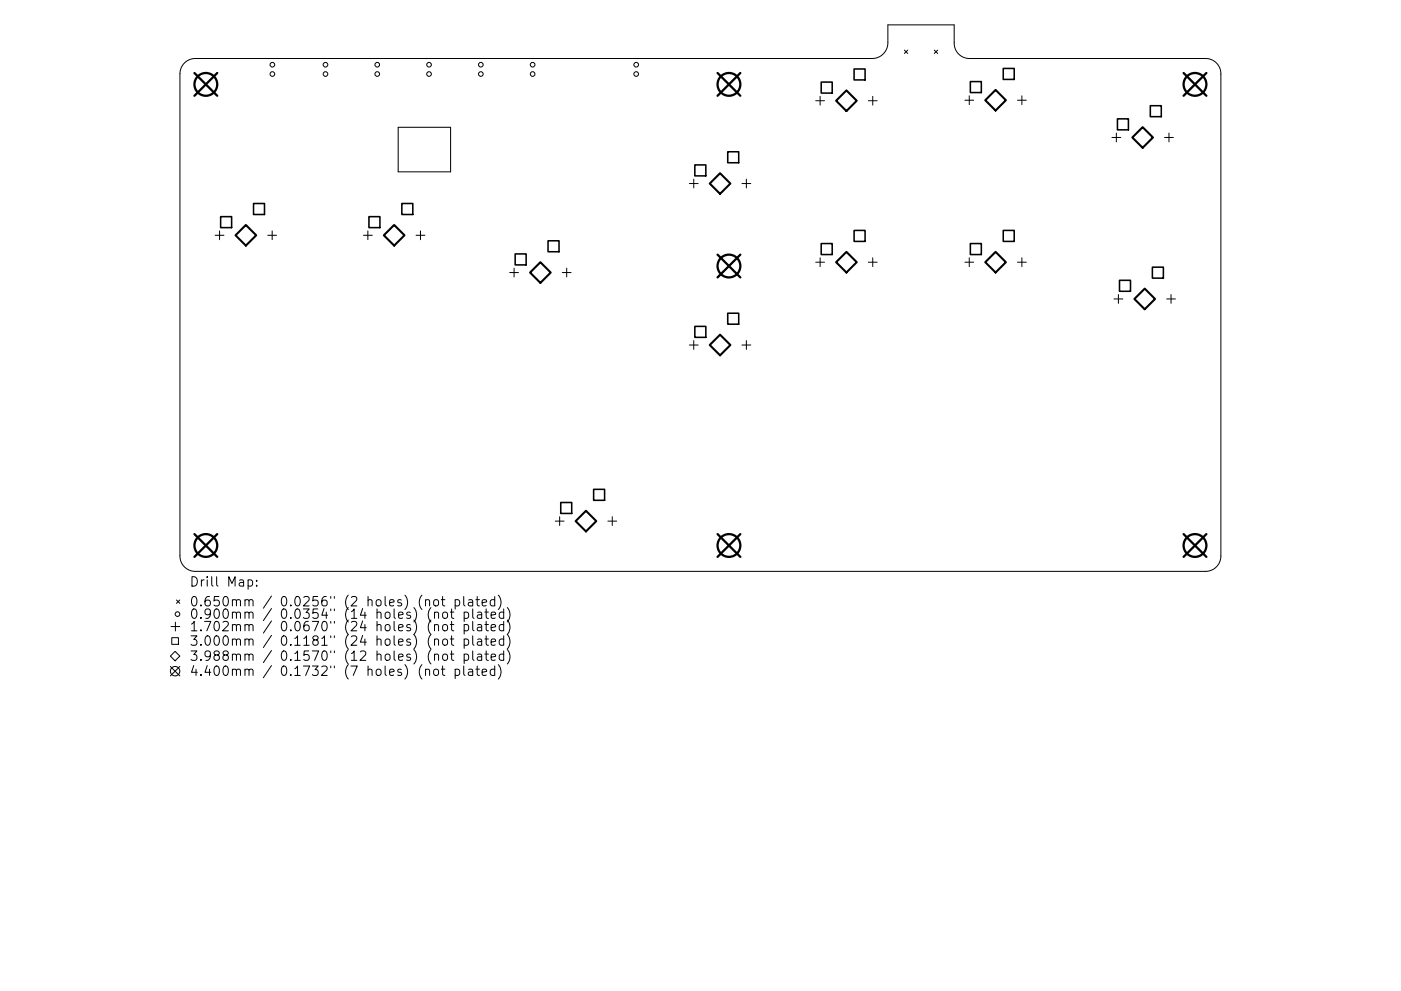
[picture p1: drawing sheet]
<svg xmlns="http://www.w3.org/2000/svg" width="297mm" height="210mm" viewBox="0 0 297 210" stroke-linecap="round" stroke-linejoin="round" font-family="sans-serif">
<defs><g id="words">
<g font-size="2.8">
<text x="40.1" y="124.5">Drill Map:</text>
<text x="40.1" y="128.7">0.650mm / 0.0256&quot; (2 holes) (not plated)</text>
<text x="40.1" y="131.3">0.900mm / 0.0354&quot; (14 holes) (not plated)</text>
<text x="40.1" y="133.9">1.702mm / 0.0670&quot; (24 holes) (not plated)</text>
<text x="40.1" y="137">3.000mm / 0.1181&quot; (24 holes) (not plated)</text>
<text x="40.1" y="140.2">3.988mm / 0.1570&quot; (12 holes) (not plated)</text>
<text x="40.1" y="143.4">4.400mm / 0.1732&quot; (7 holes) (not plated)</text>
</g>
</g></defs>
<g fill="none" stroke="#000" stroke-width=".21">
<path d="M39.1 13.3a3.3 3.3 0 0 1 2.4-.9h143.4a3.3 3.3 0 0 0 3.3-3.4v-3.7h14.1v3.8a3.2 3.2 0 0 0 3.2 3.3h50.2a3.2 3.2 0 0 1 3.1 3.3v102.3a3.2 3.2 0 0 1-3.2 3.2h-214.2a3.2 3.2 0 0 1-3.2-3.3v-102.3a3.3 3.3 0 0 1 .9-2.3zM191.7 10.6l.8 .7M192.5 10.6l-.8 .7M198.1 10.6l.7 .7M198.8 10.6l-.7 .7M84.4 27h11.1v9.5h-11.1zM146.2 38.9h1.8M147.1 38v1.9M157.3 38.9h1.9M158.2 38v1.9M172.9 21.4h1.9M173.9 20.4v1.9"/>
<path d="M184.1 21.4h1.9M185 20.4v1.9M204.6 21.3h1.8M205.5 20.3v1.9M215.7 21.3h1.9M216.7 20.3v1.9M235.8 29.2h1.8M236.7 28.2v1.9M246.9 29.2h1.9M247.8 28.2v1.9M45.6 49.9h1.9M46.6 49v1.9"/>
<path d="M56.8 49.9h1.8M57.7 49v1.9M77.1 49.9h1.8M78 49v1.9M88.2 49.9h1.9M89.1 49v1.9M108.1 57.8h1.8M109 56.9v1.9M119.2 57.8h1.9M120.2 56.9v1.9M172.9 55.6h1.9M173.9 54.7v1.9"/>
<path d="M184.1 55.6h1.9M185 54.7v1.9M204.6 55.6h1.8M205.5 54.7v1.9M215.7 55.6h1.9M216.7 54.7v1.9M146.2 73.2h1.8M147.1 72.3v1.8M157.3 73.2h1.9M158.2 72.3v1.8M236.2 63.4h1.9M237.1 62.5v1.9"/>
<path d="M247.3 63.4h1.9M248.3 62.5v1.9M117.7 110.6h1.9M118.7 109.6v1.9M128.9 110.6h1.8M129.8 109.6v1.9M36.3 132.9h1.8M36.4 135.3h1.4v1.4h-1.4zM37.1 138.2l1 1-1 1-1-1zM37.2 132v1.9M37.4 127.3l.7 .7M38.1 127.3l-.7 .7"/>
<path d="M52.6 123.1l.6-.1 .4 .4v.6l-.2 .3h-.8M54.4 124.2v.2M54.4 123.1v.2M90.2 127.4l.3-.2 .5 .1 .1 1.3M92 127.4l.3-.2a.54 .54 0 0 1 .7 .4l-.1 .8-.6 .2-.4-.4zM92.1 130.1a.5 .5 0 0 1 .9 0v1.1M92.1 132.7a.5 .5 0 0 1 .9 .1v1M92.1 135.8a.5 .5 0 0 1 .9 .1v1M92.1 139a.5 .5 0 0 1 .9 .1v1M93.6 127.2h.7M93.8 126.6v1.7l.1 .2 .4 .1M93.9 130.1l.3-.2 .6 .2 .1 .7-.2 .3-.5 .1-.3-.2z"/>
<path d="M93.9 132.7l.3-.2 .6 .2 .1 .8-.2 .2-.5 .1-.3-.2zM93.9 135.8l.3-.2 .6 .2 .1 .7-.2 .3-.5 .1-.3-.2zM94 138.9l.5-.1 .4 .4v.5l-.4 .4-.5-.1-.2-.3v-.5zM95.5 129.9h.7M95.5 132.5h.7M95.5 135.6h.7M95.5 138.8h.7M95.7 129.2v1.7l.1 .2 .4 .1M95.7 131.8v1.8l.1 .1 .4 .1M95.7 134.9v1.7l.1 .2 .4 .1M95.7 138.1v1.7l.1 .2 .4 .1M96.5 127.3l.6-.1 .4 .4v.6l-.2 .3h-.8"/>
<path d="M96.5 127.2v2M98.3 126.6v1.7l.3 .3M98.4 130l.6-.1 .4 .3v.6l-.2 .3h-.8M98.4 132.6l.6-.1 .4 .4v.6l-.2 .2h-.8M98.4 135.7l.6-.1 .4 .4v.5l-.2 .3h-.8M98.4 138.9l.6-.1 .4 .4v.5l-.2 .3h-.8M98.4 129.9v2M98.4 132.5v2M98.4 135.6v2M98.4 138.8v2M99.4 127.3h.7l.1 1.3M100.2 127.7l-.6 .1a.39 .39 0 0 0-.3 .4 .39 .39 0 0 0 .3 .4l.6-.1"/>
<path d="M100.2 129.2v1.7l.3 .3M100.2 131.8v1.8l.3 .2M100.2 134.9v1.7l.3 .3M100.2 138.1v1.7l.3 .3M100.9 127.2h.8M101.2 126.6v1.7l.1 .2 .4 .1M101.3 130h.7l.1 1.2M101.3 132.6h.7l.1 1.2M101.3 135.7h.7l.1 1.2M101.3 138.9h.7l.1 1.2M102.1 130.3l-.6 .1a.39 .39 0 0 0-.3 .4 .39 .39 0 0 0 .3 .4l.6-.1M102.1 133l-.6 .1a.39 .39 0 0 0-.3 .4 .39 .39 0 0 0 .3 .3l.6-.1"/>
<path d="M102.1 136l-.6 .1a.39 .39 0 0 0-.3 .4 .39 .39 0 0 0 .3 .4l.6-.1M102.1 139.2l-.6 .1a.39 .39 0 0 0-.3 .4 .39 .39 0 0 0 .3 .4l.6-.1M102.2 127.9l1-.2-.1-.4-.6-.1-.3 .3 .1 1h.8M102.8 129.9h.8M102.8 132.5h.8M102.8 135.6h.8M102.8 138.8h.8M103.1 129.2v1.7l.1 .2 .4 .1M103.1 131.8v1.8l.1 .1 .4 .1M103.1 134.9v1.7l.1 .2 .4 .1M103.1 138.1v1.7l.1 .2 .4 .1M104.1 130.5l1-.2-.1-.3-.6-.1-.3 .2 .1 1h.8"/>
<path d="M104.1 133.2l1-.2-.1-.4-.6-.1-.3 .3 .1 .9h.8M104.1 136.2l1-.2-.1-.3-.6-.1-.3 .3 .1 .9h.8M104.1 139.4l1-.2-.1-.3-.6-.1-.3 .3 .1 .9h.8M104.9 127.3l-.6-.1-.4 .4v.6l.2 .3h.8M104.9 126.6v2M105.7 126.3a2.29 2.29 0 0 1 0 3M106.8 130l-.6-.1-.4 .3v.6l.2 .3h.8M106.8 132.6l-.6-.1-.4 .4v.6l.2 .2h.8M106.8 135.7l-.6-.1-.4 .4v.5l.2 .3h.8M106.8 138.9l-.6-.1-.4 .4v.5l.2 .3h.8M106.8 129.2v2M106.8 131.8v2"/>
<path d="M106.8 134.9v2M106.8 138.1v2M107.6 128.9a2.29 2.29 0 0 1 0 3.1M107.6 131.6a2.29 2.29 0 0 1 0 3M107.6 134.6a2.29 2.29 0 0 1 0 3.1M107.6 137.8a2.29 2.29 0 0 1 0 3.1M36.1 141.4l2 2M38.1 141.4l-2 2M90.2 142.2a.5 .5 0 0 1 .9 .1v1M92 142.2l.3-.2 .6 .2 .1 .7-.2 .3-.5 .1-.3-.2zM93.6 142h.7M93.8 141.3v1.7l.1 .2 .4 .1"/>
<path d="M96.5 142.1l.6-.1 .4 .4v.5l-.2 .3h-.8M96.5 142v2M98.3 141.3v1.7l.3 .3M99.4 142.1h.7l.1 1.2M100.2 142.4l-.6 .1a.39 .39 0 0 0-.3 .4 .39 .39 0 0 0 .3 .4l.6-.1M100.9 142h.8M101.2 141.3v1.7l.1 .2 .4 .1M102.2 142.6l1-.2-.1-.3-.6-.1-.3 .3 .1 .9h.8M104.9 142.1l-.6-.1-.4 .4v.5l.2 .3h.8M104.9 141.3v2M105.7 141a2.29 2.29 0 0 1 0 3.1"/>
<circle cx="57.8" cy="13.7" r=".49"/>
<circle cx="57.8" cy="15.7" r=".49"/>
<circle cx="69" cy="13.7" r=".49"/>
<circle cx="69" cy="15.7" r=".49"/>
<circle cx="80" cy="13.7" r=".49"/>
<circle cx="80" cy="15.7" r=".49"/>
<circle cx="91" cy="13.7" r=".49"/>
<circle cx="91" cy="15.7" r=".49"/>
<circle cx="101.9" cy="13.7" r=".49"/>
<circle cx="101.9" cy="15.7" r=".49"/>
<circle cx="112.9" cy="13.7" r=".49"/>
<circle cx="112.9" cy="15.7" r=".49"/>
<circle cx="134.9" cy="13.7" r=".49"/>
<circle cx="134.9" cy="15.7" r=".49"/>
<circle cx="37.6" cy="130.3" r=".49"/>
<circle cx="37.1" cy="142.4" r="1"/>
</g>
<g fill="none" stroke="#000" stroke-width=".33">
<path d="M174.1 17.4h2.3v2.3h-2.3zM181.1 14.6h2.3v2.4h-2.3zM205.7 17.3h2.4v2.3h-2.4zM212.7 14.5h2.3v2.3h-2.3zM147.3 35h2.3v2.3h-2.3zM154.3 32.2h2.3v2.3h-2.3zM236.9 25.2h2.3v2.3h-2.3zM243.9 22.4h2.3v2.4h-2.3zM46.8 46h2.3v2.3h-2.3zM53.8 43.2h2.3v2.3h-2.3zM78.2 46h2.4v2.3h-2.4zM85.2 43.2h2.3v2.3h-2.3z"/>
<path d="M109.2 53.9h2.4v2.3h-2.4zM116.2 51.1h2.3v2.3h-2.3zM174.1 51.7h2.3v2.3h-2.3zM181.1 48.9h2.3v2.3h-2.3zM205.7 51.7h2.4v2.3h-2.4zM212.7 48.9h2.3v2.3h-2.3zM237.4 59.5h2.3v2.3h-2.3zM244.3 56.7h2.4v2.3h-2.4zM147.3 69.2h2.3v2.4h-2.3zM154.3 66.5h2.3v2.3h-2.3zM118.9 106.6h2.3v2.3h-2.3zM125.9 103.8h2.3v2.4h-2.3z"/>
</g>
<path d="M211.1 19.1l2.2 2.2-2.2 2.2-2.2-2.2zM152.7 36.8l2.2 2.1-2.2 2.2-2.2-2.2zM177.3 21.4l2.2-2.2 2.1 2.2-2.1 2.2zM240.1 29.2l2.2-2.2 2.2 2.2-2.2 2.2zM49.9 49.9l2.2-2.2 2.2 2.2-2.2 2.2zM81.4 49.9l2.2-2.2 2.2 2.2-2.2 2.2zM112.4 57.8l2.2-2.2 2.2 2.2-2.2 2.2zM179.5 53.4l2.1 2.2-2.1 2.2-2.2-2.2zM211.1 53.4l2.2 2.2-2.2 2.2-2.2-2.2zM150.5 73.2l2.2-2.2 2.2 2.2-2.2 2.2zM240.5 63.4l2.2-2.2 2.2 2.2-2.2 2.2zM124.2 108.4l2.2 2.2-2.2 2.2-2.2-2.2z" fill="none" stroke="#000" stroke-width=".44"/>
<g fill="none" stroke="#000" stroke-width=".48">
<path d="M41.2 15.5l4.9 4.8M46.1 15.5l-4.9 4.8M152.1 15.5l4.9 4.8M157 15.5l-4.9 4.8M250.9 15.5l4.9 4.8M255.8 15.5l-4.9 4.8M152.1 54l4.9 4.9M157 54l-4.9 4.9M41.2 113.3l4.9 4.9M46.1 113.3l-4.9 4.9M152.1 113.3l4.9 4.9M157 113.3l-4.9 4.9"/>
<path d="M250.9 113.3l4.9 4.9M255.8 113.3l-4.9 4.9"/>
<circle cx="43.6" cy="17.9" r="2.42"/>
<circle cx="154.6" cy="17.9" r="2.42"/>
<circle cx="253.4" cy="17.9" r="2.42"/>
<circle cx="154.6" cy="56.4" r="2.42"/>
<circle cx="43.6" cy="115.7" r="2.42"/>
<circle cx="154.6" cy="115.7" r="2.42"/>
<circle cx="253.4" cy="115.7" r="2.42"/>
</g>
<use href="#words"/>
</svg>
